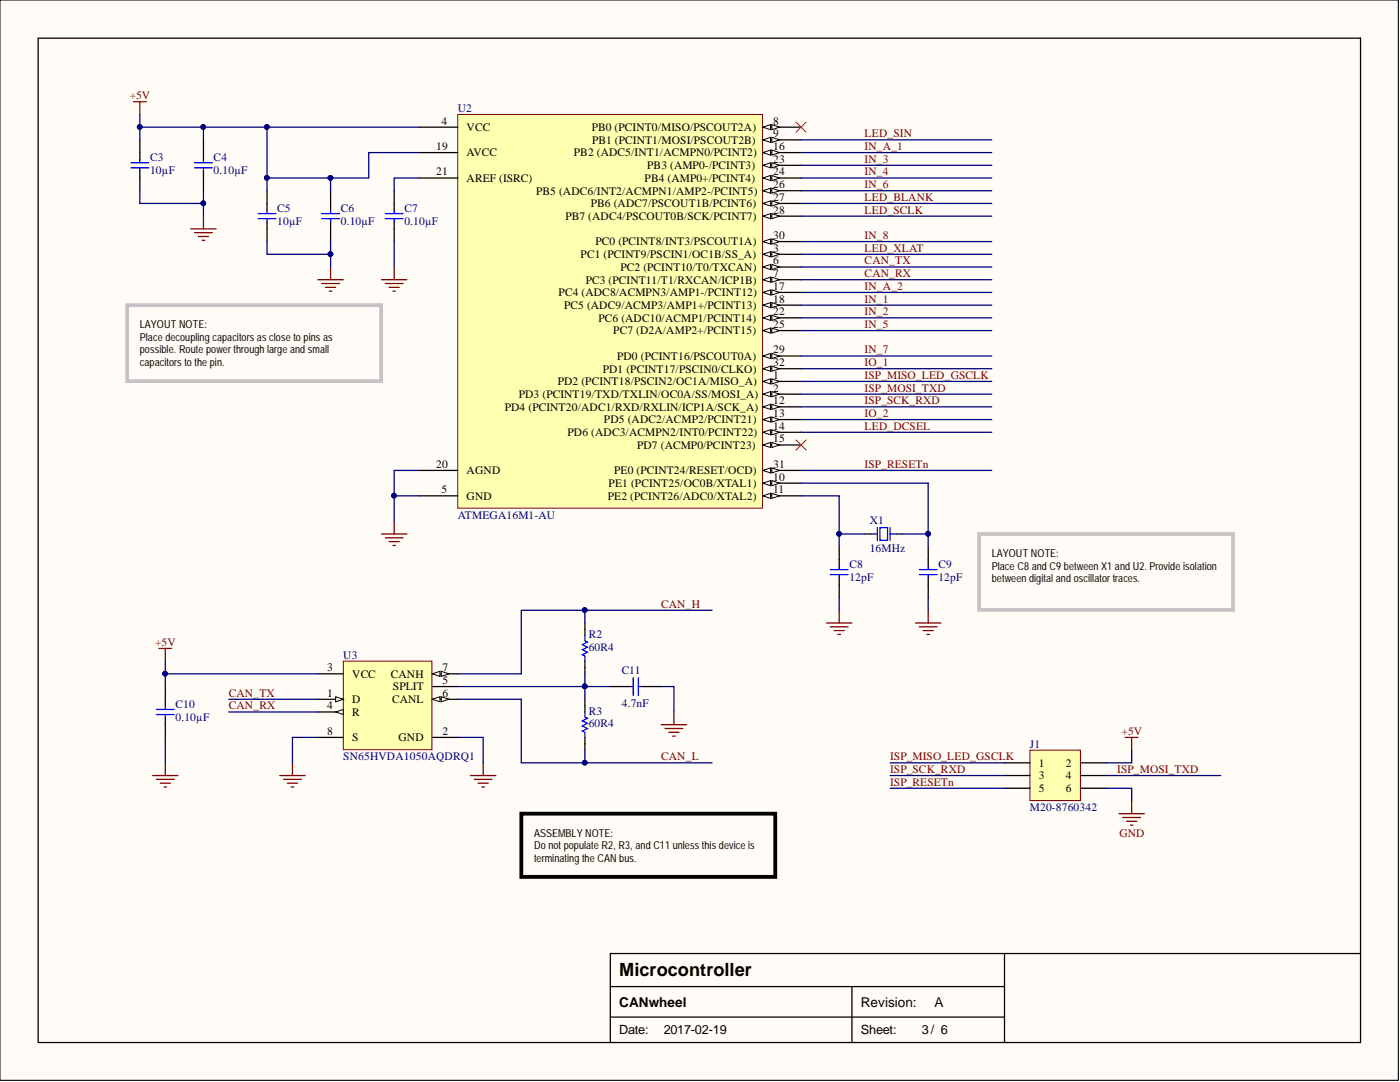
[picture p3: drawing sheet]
<svg xmlns="http://www.w3.org/2000/svg" width="279mm" height="216mm" viewBox="0 0 279 216" stroke-linecap="round" stroke-linejoin="round" font-family="sans-serif">
<defs><g id="words">
<text font-size="3.6" x="123.6" y="194.8">Microcontroller</text>
<g font-size="2.7">
<text x="123.6" y="200.8">CANwheel</text>
<text x="171.8" y="200.8">Revision:</text>
<text x="186.5" y="200.8">A</text>
</g>
<g font-size="2.5">
<text x="123.6" y="206.2">Date:</text>
<text x="132.5" y="206.2">2017-02-19</text>
<text x="171.8" y="206.2">Sheet:</text>
<text x="184" y="206.2">3/ 6</text>
</g>
<g font-size="2.3" fill="#800000">
<text x="25.9" y="19.8">+5V</text>
<text x="172.6" y="27.4">LED_SIN</text>
<text x="172.6" y="29.9">IN_A_1</text>
<text x="172.6" y="35">IN_4</text>
<text x="172.6" y="32.5">IN_3</text>
<text x="172.6" y="37.6">IN_6</text>
<text x="172.6" y="40.1">LED_BLANK</text>
<text x="172.6" y="42.6">LED_SCLK</text>
<text x="172.6" y="47.7">IN_8</text>
<text x="172.6" y="50.2">LED_XLAT</text>
<text x="172.6" y="52.8">CAN_TX</text>
<text x="172.6" y="55.3">CAN_RX</text>
<text x="172.6" y="57.8">IN_A_2</text>
<text x="172.6" y="62.9">IN_2</text>
<text x="172.6" y="65.5">IN_5</text>
<text x="172.6" y="60.4">IN_1</text>
<text x="172.6" y="70.5">IN_7</text>
<text x="172.6" y="75.6">ISP_MISO_LED_GSCLK</text>
<text x="172.6" y="73.1">IO_1</text>
<text x="172.6" y="78.1">ISP_MOSI_TXD</text>
<text x="172.6" y="80.7">ISP_SCK_RXD</text>
<text x="172.6" y="83.2">IO_2</text>
<text x="172.6" y="85.7">LED_DCSEL</text>
<text x="172.6" y="93.4">ISP_RESETn</text>
<text x="132" y="121.3">CAN_H</text>
<text x="31" y="128.9">+5V</text>
<text x="45.7" y="139">CAN_TX</text>
<text x="45.7" y="141.6">CAN_RX</text>
<text x="223.8" y="146.6">+5V</text>
<text x="132" y="151.7">CAN_L</text>
<text x="177.6" y="151.7">ISP_MISO_LED_GSCLK</text>
<text x="177.6" y="154.2">ISP_SCK_RXD</text>
<text x="223" y="154.2">ISP_MOSI_TXD</text>
<text x="177.6" y="156.8">ISP_RESETn</text>
<text x="223.4" y="166.9">GND</text>
</g>
<g font-size="2.3" fill="#000080">
<text x="91.4" y="22.3">U2</text>
<text x="29.9" y="34.8">10µF</text>
<text x="29.9" y="32.2">C3</text>
<text x="42.6" y="34.8">0.10µF</text>
<text x="42.6" y="32.2">C4</text>
<text x="55.3" y="44.9">10µF</text>
<text x="55.3" y="42.4">C5</text>
<text x="68" y="44.9">0.10µF</text>
<text x="68" y="42.4">C6</text>
<text x="80.7" y="44.9">0.10µF</text>
<text x="80.7" y="42.4">C7</text>
<text x="91.4" y="103.5">ATMEGA16M1-AU</text>
<text x="173.6" y="104.5">X1</text>
<text x="169.5" y="113.4">C8</text>
<text x="173.6" y="110.1">16MHz</text>
<text x="187.3" y="113.4">C9</text>
<text x="169.5" y="115.9">12pF</text>
<text x="187.3" y="115.9">12pF</text>
<text x="68.5" y="131.4">U3</text>
<text x="117.5" y="129.9">60R4</text>
<text x="117.5" y="127.4">R2</text>
<text x="124.1" y="134.5">C11</text>
<text x="35" y="143.8">0.10µF</text>
<text x="35" y="141.3">C10</text>
<text x="117.5" y="142.6">R3</text>
<text x="124.1" y="141.1">4.7nF</text>
<text x="117.5" y="145.1">60R4</text>
<text x="205.5" y="149.2">J1</text>
<text x="68.5" y="151.7">SN65HVDA1050AQDRQ1</text>
<text x="205.5" y="161.9">M20-8760342</text>
</g>
<g font-size="2.3">
<text x="87" y="29.9">19</text>
<text x="88.1" y="24.9">4</text>
<text x="93.1" y="26.1">VCC</text>
<text x="118.1" y="26.1">PB0 (PCINT0/MISO/PSCOUT2A)</text>
<text x="118.2" y="28.7">PB1 (PCINT1/MOSI/PSCOUT2B)</text>
<text x="154.3" y="24.9">8</text>
<text x="154.3" y="27.4">9</text>
<text x="154.3" y="29.9">16</text>
<text x="87" y="35">21</text>
<text x="93.1" y="31.2">AVCC</text>
<text x="114.5" y="31.2">PB2 (ADC5/INT1/ACMPN0/PCINT2)</text>
<text x="129.2" y="33.7">PB3 (AMP0-/PCINT3)</text>
<text x="154.3" y="32.5">23</text>
<text x="154.3" y="35">24</text>
<text x="93.1" y="36.3">AREF (ISRC)</text>
<text x="107" y="38.8">PB5 (ADC6/INT2/ACMPN1/AMP2-/PCINT5)</text>
<text x="117.9" y="41.4">PB6 (ADC7/PSCOUT1B/PCINT6)</text>
<text x="128.7" y="36.3">PB4 (AMP0+/PCINT4)</text>
<text x="154.3" y="37.6">26</text>
<text x="154.3" y="40.1">27</text>
<text x="112.8" y="43.9">PB7 (ADC4/PSCOUT0B/SCK/PCINT7)</text>
<text x="154.3" y="47.7">30</text>
<text x="154.3" y="42.6">28</text>
<text x="115.9" y="51.5">PC1 (PCINT9/PSCIN1/OC1B/SS_A)</text>
<text x="118.8" y="49">PC0 (PCINT8/INT3/PSCOUT1A)</text>
<text x="154.3" y="52.8">6</text>
<text x="154.3" y="50.2">3</text>
<text x="111.5" y="59.1">PC4 (ADC8/ACMPN3/AMP1-/PCINT12)</text>
<text x="116.9" y="56.6">PC3 (PCINT11/T1/RXCAN/ICP1B)</text>
<text x="123.8" y="54">PC2 (PCINT10/T0/TXCAN)</text>
<text x="154.3" y="55.3">7</text>
<text x="154.3" y="57.8">17</text>
<text x="112.6" y="61.7">PC5 (ADC9/ACMP3/AMP1+/PCINT13)</text>
<text x="119.4" y="64.2">PC6 (ADC10/ACMP1/PCINT14)</text>
<text x="154.3" y="60.4">18</text>
<text x="154.3" y="65.5">25</text>
<text x="154.3" y="62.9">22</text>
<text x="122.4" y="66.7">PC7 (D2A/AMP2+/PCINT15)</text>
<text x="123.2" y="71.8">PD0 (PCINT16/PSCOUT0A)</text>
<text x="154.3" y="70.5">29</text>
<text x="111.3" y="76.9">PD2 (PCINT18/PSCIN2/OC1A/MISO_A)</text>
<text x="120.3" y="74.3">PD1 (PCINT17/PSCIN0/CLKO)</text>
<text x="154.3" y="73.1">32</text>
<text x="154.3" y="75.6">1</text>
<text x="100.7" y="81.9">PD4 (PCINT20/ADC1/RXD/RXLIN/ICP1A/SCK_A)</text>
<text x="103.5" y="79.4">PD3 (PCINT19/TXD/TXLIN/OC0A/SS/MOSI_A)</text>
<text x="154.3" y="78.1">2</text>
<text x="154.3" y="80.7">12</text>
<text x="154.3" y="83.2">13</text>
<text x="113.3" y="87">PD6 (ADC3/ACMPN2/INT0/PCINT22)</text>
<text x="120.5" y="84.5">PD5 (ADC2/ACMP2/PCINT21)</text>
<text x="127.1" y="89.6">PD7 (ACMP0/PCINT23)</text>
<text x="154.3" y="85.7">14</text>
<text x="154.3" y="88.3">15</text>
<text x="87" y="93.4">20</text>
<text x="93.1" y="94.6">AGND</text>
<text x="122.6" y="94.6">PE0 (PCINT24/RESET/OCD)</text>
<text x="154.3" y="93.4">31</text>
<text x="154.3" y="95.9">10</text>
<text x="88.1" y="98.4">5</text>
<text x="93.1" y="99.7">GND</text>
<text x="121.3" y="99.7">PE2 (PCINT26/ADC0/XTAL2)</text>
<text x="121.5" y="97.2">PE1 (PCINT25/OC0B/XTAL1)</text>
<text x="154.3" y="98.4">11</text>
<text x="65.3" y="133.9">3</text>
<text x="70.3" y="135.2">VCC</text>
<text x="78" y="135.2">CANH</text>
<text x="78.4" y="137.8">SPLIT</text>
<text x="88.3" y="136.5">5</text>
<text x="88.3" y="133.9">7</text>
<text x="65.3" y="139">1</text>
<text x="65.3" y="141.6">4</text>
<text x="70.3" y="140.3">D</text>
<text x="70.3" y="142.8">R</text>
<text x="78.2" y="140.3">CANL</text>
<text x="88.3" y="139">6</text>
<text x="65.3" y="146.6">8</text>
<text x="70.3" y="147.9">S</text>
<text x="79.5" y="147.9">GND</text>
<text x="88.3" y="146.6">2</text>
<text x="207.3" y="153">1</text>
<text x="207.3" y="155.5">3</text>
<text x="212.7" y="153">2</text>
<text x="212.7" y="155.5">4</text>
<text x="207.3" y="158">5</text>
<text x="212.7" y="158">6</text>
</g>
<g font-size="2.2">
<text x="27.9" y="65.5">LAYOUT NOTE:</text>
<text x="27.9" y="68">Place decoupling capacitors as close to pins as</text>
<text x="27.9" y="70.5">possible. Route power through large and small</text>
<text x="27.9" y="73.1">capacitors to the pin.</text>
<text x="197.9" y="111.1">LAYOUT NOTE:</text>
<text x="197.9" y="113.7">Place C8 and C9 between X1 and U2. Provide isolation</text>
<text x="197.9" y="116.2">between digital and oscillator traces.</text>
<text x="106.6" y="166.9">ASSEMBLY NOTE:</text>
<text x="106.6" y="169.5">Do not populate R2, R3, and C11 unless this device is</text>
<text x="106.6" y="172">terminating the CAN bus.</text>
</g>
</g></defs>
<path d="M0 0h279.1v215.6h-279.1z" fill="#fffcf8" stroke="#000" stroke-width=".2"/>
<g fill="none" stroke="#000" stroke-width=".25">
<path d="M7.6 7.6h263.9v200.4h-263.9zM27.9 27.9v3.8M27.9 34.3v3.8M40.6 27.9v3.8M40.6 34.3v3.8M53.3 38.1v3.8M66 38.1v3.8M78.7 38.1v3.8M53.3 44.4v3.8M66 44.4v3.8M78.7 44.4v3.8M167.5 109.1v3.8"/>
<path d="M167.5 115.4v3.8M172.6 106.6h1.2M178.9 106.6h1.3M185.2 109.1v3.8M185.2 115.4v3.8M33 137v3.8M116.7 124.3v2.5M116.7 131.9v2.6M116.7 139.5v2.6M121.8 137h3.8M128.1 137h3.9M33 143.3v3.8"/>
<path d="M116.7 147.1v2.6M121.8 196.9h78.7M170 196.9v11.1M200.5 190.3v17.7M271.5 190.3h-149.7v17.7M121.8 203h78.7"/>
</g>
<g fill="none" stroke="#800000" stroke-width=".25">
<path d="M26.6 20.3h2.6M27.9 20.3v2.5M38.1 45.7h5M38.8 46.4h3.6M39.6 47.2h2M40.3 48h.6M40.6 43.1v2.6M63.4 55.8h5.1M64.2 56.6h3.6M65 57.3h2M65.7 58.1h.5M66 53.3v2.5"/>
<path d="M76.1 55.8h5.1M76.9 56.6h3.5M77.7 57.3h2M78.4 58.1h.5M78.7 53.3v2.5M76.1 106.6h5.1M76.9 107.3h3.5M77.7 108.1h2M78.4 108.8h.5M78.7 104v2.6M31.7 129.4h2.6M33 129.4v2.5"/>
<path d="M164.9 124.3h5.1M165.7 125.1h3.6M166.5 125.8h2M167.2 126.6h.5M167.5 121.8v2.5M182.7 124.3h5.1M183.5 125.1h3.5M184.2 125.8h2.1M185 126.6h.5M185.2 121.8v2.5M30.5 154.8h5M31.2 155.5h3.6"/>
<path d="M32 156.3h2M32.7 157h.5M33 152.2v2.6M93.9 154.8h5.1M94.7 155.5h3.5M95.4 156.3h2M96.2 157h.5M96.4 152.2v2.6M132 144.6h5M132.7 145.4h3.6M133.5 146.1h2M134.2 146.9h.5"/>
<path d="M134.5 142.1v2.5M224.6 147.1h2.5M225.8 147.1v2.6M225.8 159.8v2.6M223.3 162.4h5.1M224.1 163.1h3.5M224.8 163.9h2.1M225.6 164.6h.5"/>
</g>
<g fill="none" stroke="#00f" stroke-width=".25">
<path d="M26.1 32.5h3.6M26.1 33.5h3.6M27.9 31.7v.8M27.9 33.5v.8M38.8 32.5h3.6M38.8 33.5h3.6M40.6 31.7v.8M40.6 33.5v.8M51.5 42.6h3.6M51.5 43.6h3.6M53.3 41.9v.7M53.3 43.6v.8"/>
<path d="M64.2 42.6h3.6M64.2 43.6h3.6M66 41.9v.7M66 43.6v.8M76.9 42.6h3.5M76.9 43.6h3.5M78.7 41.9v.7M78.7 43.6v.8M165.7 114.7h3.6M165.7 113.7h3.6M167.5 112.9v.8M167.5 114.7v.7"/>
<path d="M173.8 106.6h1.3M175.1 105.3v2.5M175.6 105.3h1.5v2.5h-1.5zM177.6 106.6h1.3M177.6 105.3v2.5M183.5 114.7h3.5M183.5 113.7h3.5M185.2 112.9v.8M185.2 114.7v.7M116.7 126.8v1.1l.5 .2-1 .5 1 .5-1 .5 1 .5-1 .6 .5 .2v1M125.6 137h.8M126.4 135.2v3.6"/>
<path d="M127.4 137h.7M127.4 135.2v3.6M31.2 141.6h3.6M31.2 142.6h3.6M33 140.8v.8M33 142.6v.7M116.7 142.1v1l.5 .2-1 .5 1 .6-1 .5 1 .5-1 .5 .5 .2v1"/>
</g>
<path d="M104 162.4h50.7v12.6h-50.7z" fill="none" stroke="#000" stroke-width=".76"/>
<path d="M25.4 60.9h50.7v15.1h-50.7zM195.4 106.6h50.7v15.1h-50.7z" fill="none" stroke="#c6c3c6" stroke-width=".76"/>
<path d="M91.4 22.8h60.8v78.6h-60.8z" fill="#ffffb0" stroke="#800000" stroke-width=".2"/>
<path d="M152.3 71h7.6" fill="none" stroke="#000" stroke-width=".25"/>
<path d="M152.3 71l1.5-.5v1z" fill="#fffcf8"/>
<path d="M152.3 71l1.5-.5v1z" fill="none" stroke="#000" stroke-width=".2"/>
<path d="M154 70.5l1.6 .5-1.6 .5z" fill="#fffcf8"/>
<path d="M154 70.5l1.6 .5-1.6 .5z" fill="none" stroke="#000" stroke-width=".2"/>
<path d="M152.3 48.2h7.6" fill="none" stroke="#000" stroke-width=".25"/>
<path d="M152.3 48.2l1.5-.5v1z" fill="#fffcf8"/>
<path d="M152.3 48.2l1.5-.5v1z" fill="none" stroke="#000" stroke-width=".2"/>
<path d="M154 47.7l1.6 .5-1.6 .5z" fill="#fffcf8"/>
<path d="M154 47.7l1.6 .5-1.6 .5z" fill="none" stroke="#000" stroke-width=".2"/>
<path d="M152.3 93.9h7.6" fill="none" stroke="#000" stroke-width=".25"/>
<path d="M152.3 93.9l1.5-.5v1z" fill="#fffcf8"/>
<path d="M152.3 93.9l1.5-.5v1z" fill="none" stroke="#000" stroke-width=".2"/>
<path d="M154 93.4l1.6 .5-1.6 .5z" fill="#fffcf8"/>
<path d="M154 93.4l1.6 .5-1.6 .5z" fill="none" stroke="#000" stroke-width=".2"/>
<path d="M152.3 73.6h7.6" fill="none" stroke="#000" stroke-width=".25"/>
<path d="M152.3 73.6l1.5-.5v1z" fill="#fffcf8"/>
<path d="M152.3 73.6l1.5-.5v1z" fill="none" stroke="#000" stroke-width=".2"/>
<path d="M154 73.1l1.6 .5-1.6 .5z" fill="#fffcf8"/>
<path d="M154 73.1l1.6 .5-1.6 .5z" fill="none" stroke="#000" stroke-width=".2"/>
<path d="M152.3 76.1h7.6" fill="none" stroke="#000" stroke-width=".25"/>
<path d="M152.3 76.1l1.5-.5v1z" fill="#fffcf8"/>
<path d="M152.3 76.1l1.5-.5v1z" fill="none" stroke="#000" stroke-width=".2"/>
<path d="M154 75.6l1.6 .5-1.6 .5z" fill="#fffcf8"/>
<path d="M154 75.6l1.6 .5-1.6 .5z" fill="none" stroke="#000" stroke-width=".2"/>
<path d="M152.3 78.6h7.6" fill="none" stroke="#000" stroke-width=".25"/>
<path d="M152.3 78.6l1.5-.5v1.1z" fill="#fffcf8"/>
<path d="M152.3 78.6l1.5-.5v1.1z" fill="none" stroke="#000" stroke-width=".2"/>
<path d="M154 78.1l1.6 .5-1.6 .6z" fill="#fffcf8"/>
<path d="M154 78.1l1.6 .5-1.6 .6z" fill="none" stroke="#000" stroke-width=".2"/>
<path d="M152.3 53.3h7.6" fill="none" stroke="#000" stroke-width=".25"/>
<path d="M152.3 53.3l1.5-.5v1z" fill="#fffcf8"/>
<path d="M152.3 53.3l1.5-.5v1z" fill="none" stroke="#000" stroke-width=".2"/>
<path d="M154 52.8l1.6 .5-1.6 .5z" fill="#fffcf8"/>
<path d="M154 52.8l1.6 .5-1.6 .5z" fill="none" stroke="#000" stroke-width=".2"/>
<path d="M152.3 55.8h7.6M83.7 98.9h7.7" fill="none" stroke="#000" stroke-width=".25"/>
<path d="M152.3 55.8l1.5-.5v1z" fill="#fffcf8"/>
<path d="M152.3 55.8l1.5-.5v1z" fill="none" stroke="#000" stroke-width=".2"/>
<path d="M154 55.3l1.6 .5-1.6 .5z" fill="#fffcf8"/>
<path d="M154 55.3l1.6 .5-1.6 .5z" fill="none" stroke="#000" stroke-width=".2"/>
<path d="M152.3 25.4h7.6" fill="none" stroke="#000" stroke-width=".25"/>
<path d="M152.3 25.4l1.5-.5v1z" fill="#fffcf8"/>
<path d="M152.3 25.4l1.5-.5v1z" fill="none" stroke="#000" stroke-width=".2"/>
<path d="M154 24.9l1.6 .5-1.6 .5z" fill="#fffcf8"/>
<path d="M154 24.9l1.6 .5-1.6 .5z" fill="none" stroke="#000" stroke-width=".2"/>
<path d="M152.3 27.9h7.6" fill="none" stroke="#000" stroke-width=".25"/>
<path d="M152.3 27.9l1.5-.5v1z" fill="#fffcf8"/>
<path d="M152.3 27.9l1.5-.5v1z" fill="none" stroke="#000" stroke-width=".2"/>
<path d="M154 27.4l1.6 .5-1.6 .5z" fill="#fffcf8"/>
<path d="M154 27.4l1.6 .5-1.6 .5z" fill="none" stroke="#000" stroke-width=".2"/>
<path d="M152.3 96.4h7.6" fill="none" stroke="#000" stroke-width=".25"/>
<path d="M152.3 96.4l1.5-.5v1z" fill="#fffcf8"/>
<path d="M152.3 96.4l1.5-.5v1z" fill="none" stroke="#000" stroke-width=".2"/>
<path d="M154 95.9l1.6 .5-1.6 .5z" fill="#fffcf8"/>
<path d="M154 95.9l1.6 .5-1.6 .5z" fill="none" stroke="#000" stroke-width=".2"/>
<path d="M152.3 98.9h7.6" fill="none" stroke="#000" stroke-width=".25"/>
<path d="M152.3 98.9l1.5-.5v1z" fill="#fffcf8"/>
<path d="M152.3 98.9l1.5-.5v1z" fill="none" stroke="#000" stroke-width=".2"/>
<path d="M154 98.4l1.6 .5-1.6 .5z" fill="#fffcf8"/>
<path d="M154 98.4l1.6 .5-1.6 .5z" fill="none" stroke="#000" stroke-width=".2"/>
<path d="M152.3 81.2h7.6" fill="none" stroke="#000" stroke-width=".25"/>
<path d="M152.3 81.2l1.5-.5v1z" fill="#fffcf8"/>
<path d="M152.3 81.2l1.5-.5v1z" fill="none" stroke="#000" stroke-width=".2"/>
<path d="M154 80.7l1.6 .5-1.6 .5z" fill="#fffcf8"/>
<path d="M154 80.7l1.6 .5-1.6 .5z" fill="none" stroke="#000" stroke-width=".2"/>
<path d="M152.3 83.7h7.6" fill="none" stroke="#000" stroke-width=".25"/>
<path d="M152.3 83.7l1.5-.5v1z" fill="#fffcf8"/>
<path d="M152.3 83.7l1.5-.5v1z" fill="none" stroke="#000" stroke-width=".2"/>
<path d="M154 83.2l1.6 .5-1.6 .5z" fill="#fffcf8"/>
<path d="M154 83.2l1.6 .5-1.6 .5z" fill="none" stroke="#000" stroke-width=".2"/>
<path d="M152.3 86.3h7.6" fill="none" stroke="#000" stroke-width=".25"/>
<path d="M152.3 86.3l1.5-.6v1.1z" fill="#fffcf8"/>
<path d="M152.3 86.3l1.5-.6v1.1z" fill="none" stroke="#000" stroke-width=".2"/>
<path d="M154 85.7l1.6 .6-1.6 .5z" fill="#fffcf8"/>
<path d="M154 85.7l1.6 .6-1.6 .5z" fill="none" stroke="#000" stroke-width=".2"/>
<path d="M152.3 88.8h7.6" fill="none" stroke="#000" stroke-width=".25"/>
<path d="M152.3 88.8l1.5-.5v1z" fill="#fffcf8"/>
<path d="M152.3 88.8l1.5-.5v1z" fill="none" stroke="#000" stroke-width=".2"/>
<path d="M154 88.3l1.6 .5-1.6 .5z" fill="#fffcf8"/>
<path d="M154 88.3l1.6 .5-1.6 .5z" fill="none" stroke="#000" stroke-width=".2"/>
<path d="M152.3 30.4h7.6" fill="none" stroke="#000" stroke-width=".25"/>
<path d="M152.3 30.4l1.5-.5v1.1z" fill="#fffcf8"/>
<path d="M152.3 30.4l1.5-.5v1.1z" fill="none" stroke="#000" stroke-width=".2"/>
<path d="M154 29.9l1.6 .5-1.6 .6z" fill="#fffcf8"/>
<path d="M154 29.9l1.6 .5-1.6 .6z" fill="none" stroke="#000" stroke-width=".2"/>
<path d="M152.3 58.4h7.6" fill="none" stroke="#000" stroke-width=".25"/>
<path d="M152.3 58.4l1.5-.6v1.1z" fill="#fffcf8"/>
<path d="M152.3 58.4l1.5-.6v1.1z" fill="none" stroke="#000" stroke-width=".2"/>
<path d="M154 57.8l1.6 .6-1.6 .5z" fill="#fffcf8"/>
<path d="M154 57.8l1.6 .6-1.6 .5z" fill="none" stroke="#000" stroke-width=".2"/>
<path d="M152.3 60.9h7.6" fill="none" stroke="#000" stroke-width=".25"/>
<path d="M152.3 60.9l1.5-.5v1z" fill="#fffcf8"/>
<path d="M152.3 60.9l1.5-.5v1z" fill="none" stroke="#000" stroke-width=".2"/>
<path d="M154 60.4l1.6 .5-1.6 .5z" fill="#fffcf8"/>
<path d="M154 60.4l1.6 .5-1.6 .5z" fill="none" stroke="#000" stroke-width=".2"/>
<path d="M83.7 35.5h7.7M152.3 33h7.6M83.7 93.9h7.7" fill="none" stroke="#000" stroke-width=".25"/>
<path d="M152.3 33l1.5-.5v1z" fill="#fffcf8"/>
<path d="M152.3 33l1.5-.5v1z" fill="none" stroke="#000" stroke-width=".2"/>
<path d="M154 32.5l1.6 .5-1.6 .5z" fill="#fffcf8"/>
<path d="M154 32.5l1.6 .5-1.6 .5z" fill="none" stroke="#000" stroke-width=".2"/>
<path d="M152.3 35.5h7.6" fill="none" stroke="#000" stroke-width=".25"/>
<path d="M152.3 35.5l1.5-.5v1z" fill="#fffcf8"/>
<path d="M152.3 35.5l1.5-.5v1z" fill="none" stroke="#000" stroke-width=".2"/>
<path d="M154 35l1.6 .5-1.6 .5z" fill="#fffcf8"/>
<path d="M154 35l1.6 .5-1.6 .5z" fill="none" stroke="#000" stroke-width=".2"/>
<path d="M152.3 66h7.6" fill="none" stroke="#000" stroke-width=".25"/>
<path d="M152.3 66l1.5-.5v1z" fill="#fffcf8"/>
<path d="M152.3 66l1.5-.5v1z" fill="none" stroke="#000" stroke-width=".2"/>
<path d="M154 65.5l1.6 .5-1.6 .5z" fill="#fffcf8"/>
<path d="M154 65.5l1.6 .5-1.6 .5z" fill="none" stroke="#000" stroke-width=".2"/>
<path d="M152.3 38.1h7.6" fill="none" stroke="#000" stroke-width=".25"/>
<path d="M152.3 38.1l1.5-.5v1z" fill="#fffcf8"/>
<path d="M152.3 38.1l1.5-.5v1z" fill="none" stroke="#000" stroke-width=".2"/>
<path d="M154 37.6l1.6 .5-1.6 .5z" fill="#fffcf8"/>
<path d="M154 37.6l1.6 .5-1.6 .5z" fill="none" stroke="#000" stroke-width=".2"/>
<path d="M152.3 40.6h7.6" fill="none" stroke="#000" stroke-width=".25"/>
<path d="M152.3 40.6l1.5-.5v1z" fill="#fffcf8"/>
<path d="M152.3 40.6l1.5-.5v1z" fill="none" stroke="#000" stroke-width=".2"/>
<path d="M154 40.1l1.6 .5-1.6 .5z" fill="#fffcf8"/>
<path d="M154 40.1l1.6 .5-1.6 .5z" fill="none" stroke="#000" stroke-width=".2"/>
<path d="M152.3 43.1h7.6" fill="none" stroke="#000" stroke-width=".25"/>
<path d="M152.3 43.1l1.5-.5v1z" fill="#fffcf8"/>
<path d="M152.3 43.1l1.5-.5v1z" fill="none" stroke="#000" stroke-width=".2"/>
<path d="M154 42.6l1.6 .5-1.6 .5z" fill="#fffcf8"/>
<path d="M154 42.6l1.6 .5-1.6 .5z" fill="none" stroke="#000" stroke-width=".2"/>
<path d="M152.3 50.7h7.6" fill="none" stroke="#000" stroke-width=".25"/>
<path d="M152.3 50.7l1.5-.5v1z" fill="#fffcf8"/>
<path d="M152.3 50.7l1.5-.5v1z" fill="none" stroke="#000" stroke-width=".2"/>
<path d="M154 50.2l1.6 .5-1.6 .5z" fill="#fffcf8"/>
<path d="M154 50.2l1.6 .5-1.6 .5z" fill="none" stroke="#000" stroke-width=".2"/>
<path d="M83.7 25.4h7.7M83.7 30.4h7.7M152.3 63.4h7.6" fill="none" stroke="#000" stroke-width=".25"/>
<path d="M152.3 63.4l1.5-.5v1z" fill="#fffcf8"/>
<path d="M152.3 63.4l1.5-.5v1z" fill="none" stroke="#000" stroke-width=".2"/>
<path d="M154 62.9l1.6 .5-1.6 .5z" fill="#fffcf8"/>
<path d="M154 62.9l1.6 .5-1.6 .5z" fill="none" stroke="#000" stroke-width=".2"/>
<path d="M68.5 131.9h17.7v17.7h-17.7z" fill="#ffffb0" stroke="#800000" stroke-width=".2"/>
<path d="M63.4 139.5h5.1" fill="none" stroke="#000" stroke-width=".25"/>
<path d="M67 139l1.5 .5-1.5 .5z" fill="#fffcf8"/>
<path d="M67 139l1.5 .5-1.5 .5z" fill="none" stroke="#000" stroke-width=".2"/>
<path d="M63.4 134.5h5.1M63.4 142.1h5.1M86.3 147.1h5.1" fill="none" stroke="#000" stroke-width=".25"/>
<path d="M67 142.1l1.5-.5v1z" fill="#fffcf8"/>
<path d="M67 142.1l1.5-.5v1z" fill="none" stroke="#000" stroke-width=".2"/>
<path d="M86.3 137h5.1M86.3 139.5h5.1" fill="none" stroke="#000" stroke-width=".25"/>
<path d="M86.3 139.5l1.5-.5v1z" fill="#fffcf8"/>
<path d="M86.3 139.5l1.5-.5v1z" fill="none" stroke="#000" stroke-width=".2"/>
<path d="M88.1 139l1.5 .5-1.5 .5z" fill="#fffcf8"/>
<path d="M88.1 139l1.5 .5-1.5 .5z" fill="none" stroke="#000" stroke-width=".2"/>
<path d="M86.3 134.5h5.1" fill="none" stroke="#000" stroke-width=".25"/>
<path d="M86.3 134.5l1.5-.6v1.1z" fill="#fffcf8"/>
<path d="M86.3 134.5l1.5-.6v1.1z" fill="none" stroke="#000" stroke-width=".2"/>
<path d="M88.1 133.9l1.5 .6-1.5 .5z" fill="#fffcf8"/>
<path d="M88.1 133.9l1.5 .6-1.5 .5z" fill="none" stroke="#000" stroke-width=".2"/>
<path d="M63.4 147.1h5.1" fill="none" stroke="#000" stroke-width=".25"/>
<path d="M55.8 154.8h5.1M56.6 155.5h3.5M57.3 156.3h2.1M58.1 157h.5M58.4 152.2v2.6" fill="none" stroke="#800000" stroke-width=".25"/>
<path d="M205.5 149.7h10.1v10h-10.1z" fill="#ffffb0" stroke="#800000" stroke-width=".2"/>
<path d="M200.5 152.2h5M200.5 154.8h5M200.5 157.3h5M215.7 152.2h5.1M215.7 154.8h5.1M215.7 157.3h5.1" fill="none" stroke="#000" stroke-width=".25"/>
<path d="M158.9 24.4l2 2M160.9 24.4l-2 2M158.9 87.8l2 2M160.9 87.8l-2 2" fill="none" stroke="#f00" stroke-width=".2"/>
<g fill="none" stroke="#000080" stroke-width=".25">
<path d="M27.9 38.1v2.5h12.7v-2.5M27.9 22.8v2.6h55.8M27.9 25.4v2.5M40.6 25.4v2.5M53.3 38.1v-2.6h12.7v2.6M53.3 25.4v10.1M83.7 30.4h-10.1v5.1h-7.6M83.7 35.5h-5v2.6M159.9 27.9h38M159.9 38.1h38M159.9 30.4h38M159.9 33h38"/>
<path d="M159.9 35.5h38M40.6 40.6v2.5M53.3 48.2v2.5h12.7M66 48.2v5.1M78.7 48.2v5.1M159.9 50.7h38M159.9 53.3h38M159.9 43.1h38M159.9 55.8h38M159.9 40.6h38M159.9 58.4h38M159.9 48.2h38"/>
<path d="M159.9 76.1h38M159.9 78.6h38M159.9 60.9h38M159.9 63.4h38M159.9 66h38M159.9 71h38M159.9 73.6h38M83.7 98.9h-5v5.1M83.7 93.9h-5v5M159.9 98.9h7.6v10.2M159.9 96.4h25.3v12.7M159.9 81.2h38"/>
<path d="M159.9 93.9h38M159.9 86.3h38M159.9 83.7h38M167.5 119.2v2.6M167.5 106.6h5.1M180.2 106.6h5M185.2 119.2v2.6M33 131.9v2.6h30.4M33 134.5v2.5M45.7 139.5h17.7M91.4 139.5h12.6v12.7h38.1M91.4 137h30.4"/>
<path d="M116.7 121.8v2.5M116.7 134.5v5M132 137h2.5v5.1M142.1 121.8h-38.1v12.7h-12.6M33 147.1v5.1M45.7 142.1h17.7M63.4 147.1h-5v5.1M91.4 147.1h5v5.1M116.7 149.7v2.5M177.6 154.8h22.9M177.6 152.2h22.9M177.6 157.3h22.9"/>
<path d="M220.8 157.3h5v2.5M220.8 154.8h22.8M225.8 149.7v2.5h-5"/>
</g>
<g fill="#000080" stroke="#000080" stroke-width=".2">
<circle cx="78.6" cy="98.9" r=".47"/>
<circle cx="40.6" cy="25.3" r=".47"/>
<circle cx="27.9" cy="25.3" r=".47"/>
<circle cx="40.6" cy="40.6" r=".47"/>
<circle cx="53.3" cy="25.3" r=".47"/>
<circle cx="65.9" cy="50.7" r=".47"/>
<circle cx="33" cy="134.4" r=".47"/>
<circle cx="53.3" cy="35.5" r=".47"/>
<circle cx="65.9" cy="35.5" r=".47"/>
<circle cx="167.4" cy="106.5" r=".47"/>
<circle cx="185.2" cy="106.5" r=".47"/>
<circle cx="116.7" cy="121.7" r=".47"/>
<circle cx="116.7" cy="152.2" r=".47"/>
<circle cx="116.7" cy="137" r=".47"/>
</g>
<use href="#words"/>
</svg>
